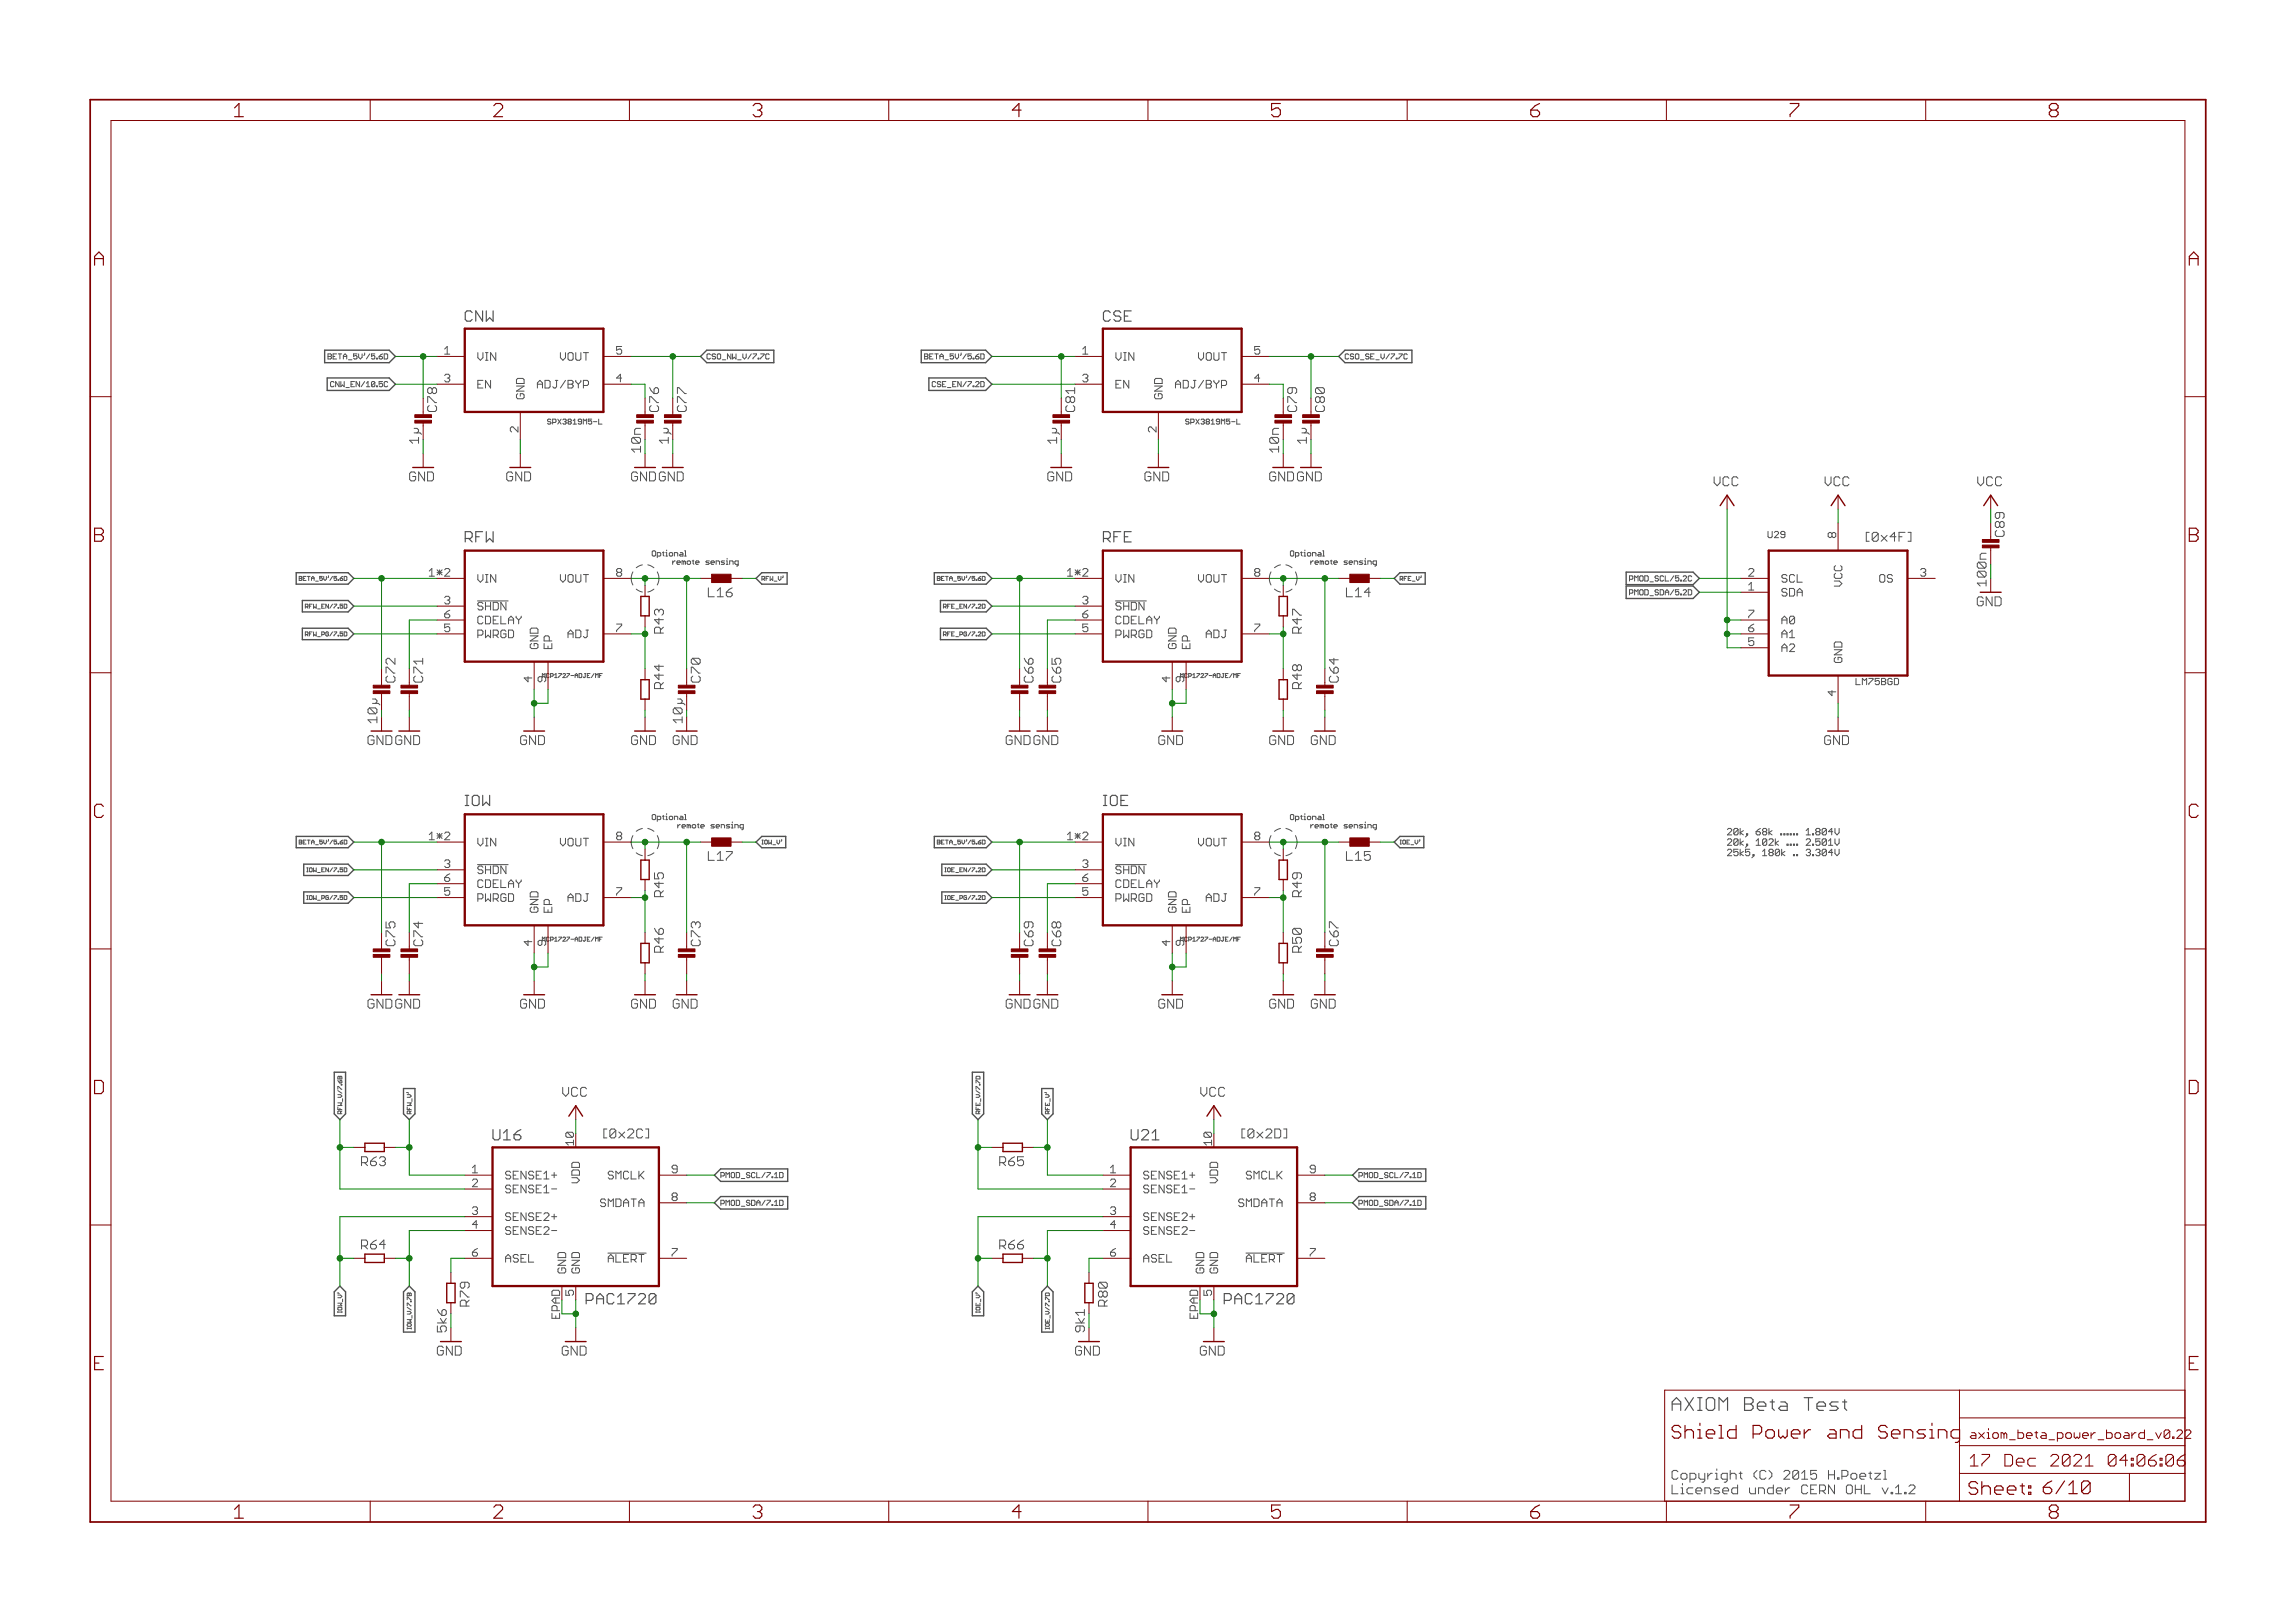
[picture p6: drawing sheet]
<svg xmlns="http://www.w3.org/2000/svg" width="420mm" height="297mm" viewBox="0 0 420 297" stroke-linecap="round" stroke-linejoin="round" font-family="sans-serif">
<defs><g id="words">
<g font-size="3.7" fill="#800000">
<text x="42.9" y="21.4">1</text>
<text x="90.3" y="21.4">2</text>
<text x="137.8" y="21.4">3</text>
<text x="185.3" y="21.4">4</text>
<text x="232.7" y="21.4">5</text>
<text x="280.2" y="21.4">6</text>
<text x="327.6" y="21.4">7</text>
<text x="375.1" y="21.4">8</text>
<text x="17.2" y="48.6">A</text>
<text x="400.7" y="48.6">A</text>
<text x="17.2" y="99.2">B</text>
<text x="400.7" y="99.2">B</text>
<text x="17.1" y="149.7">C</text>
<text x="400.6" y="149.7">C</text>
<text x="17" y="200.2">D</text>
<text x="400.5" y="200.2">D</text>
<text x="17.3" y="250.8">E</text>
<text x="400.7" y="250.8">E</text>
<text x="42.9" y="277.9">1</text>
<text x="90.3" y="277.9">2</text>
<text x="137.8" y="277.9">3</text>
<text x="185.3" y="277.9">4</text>
<text x="232.7" y="277.9">5</text>
<text x="280.2" y="277.9">6</text>
<text x="327.6" y="277.9">7</text>
<text x="375.1" y="277.9">8</text>
</g>
<text font-size="3.6" fill="#505050" x="306" y="258.2">AXIOM Beta Test</text>
<g font-size="3.6" fill="#800000">
<text x="306" y="263.3">Shield Power and Sensing</text>
<text x="360.4" y="273.6">Sheet: 6/10</text>
</g>
<g font-size="3.2" fill="#800000">
<text x="360.6" y="268.4">17 Dec 2021</text>
<text x="382.3" y="268.4">04:06:06</text>
</g>
<g font-size="2.9" fill="#505050">
<text x="85.1" y="58.9">CNW</text>
<text x="201.9" y="58.9">CSE</text>
<text x="85.1" y="99.3">RFW</text>
<text x="201.9" y="99.3">RFE</text>
<text x="85.1" y="147.5">IOW</text>
<text x="201.9" y="147.5">IOE</text>
<text x="90.2" y="208.7">U16</text>
<text x="207" y="208.7">U21</text>
<text x="107.3" y="238.7">PAC1720</text>
<text x="224.2" y="238.7">PAC1720</text>
</g>
<g font-size="2.5" fill="#800000">
<text x="80" y="75.4" transform="rotate(-90 80 75.4)">C78</text>
<text x="125.7" y="75.4" transform="rotate(-90 125.7 75.4)">C77</text>
<text x="196.8" y="75.4" transform="rotate(-90 196.8 75.4)">C81</text>
<text x="242.5" y="75.4" transform="rotate(-90 242.5 75.4)">C80</text>
<text x="76.7" y="81.1" transform="rotate(-90 76.7 81.1)">1µ</text>
<text x="122.4" y="81.1" transform="rotate(-90 122.4 81.1)">1µ</text>
<text x="193.5" y="81.1" transform="rotate(-90 193.5 81.1)">1µ</text>
<text x="239.2" y="81.1" transform="rotate(-90 239.2 81.1)">1µ</text>
<text x="74.9" y="88.1">GND</text>
<text x="92.7" y="88.1">GND</text>
<text x="115.6" y="88.1">GNDGND</text>
<text x="191.7" y="88.1">GND</text>
<text x="209.5" y="88.1">GND</text>
<text x="232.4" y="88.1">GNDGND</text>
<text x="361.9" y="110.9">GND</text>
<text x="72.4" y="124.9" transform="rotate(-90 72.4 124.9)">C72</text>
<text x="77.5" y="124.9" transform="rotate(-90 77.5 124.9)">C71</text>
<text x="128.3" y="124.9" transform="rotate(-90 128.3 124.9)">C70</text>
<text x="189.2" y="124.9" transform="rotate(-90 189.2 124.9)">C66</text>
<text x="194.3" y="124.9" transform="rotate(-90 194.3 124.9)">C65</text>
<text x="245.1" y="124.9" transform="rotate(-90 245.1 124.9)">C64</text>
<text x="67.3" y="136.3">GNDGND</text>
<text x="95.2" y="136.3">GND</text>
<text x="115.6" y="136.3">GND</text>
<text x="123.2" y="136.3">GND</text>
<text x="184.1" y="136.3">GNDGND</text>
<text x="212.1" y="136.3">GND</text>
<text x="232.4" y="136.3">GND</text>
<text x="240" y="136.3">GND</text>
<text x="334" y="136.3">GND</text>
<text x="72.4" y="173.2" transform="rotate(-90 72.4 173.2)">C75</text>
<text x="77.5" y="173.2" transform="rotate(-90 77.5 173.2)">C74</text>
<text x="128.3" y="173.2" transform="rotate(-90 128.3 173.2)">C73</text>
<text x="189.2" y="173.2" transform="rotate(-90 189.2 173.2)">C69</text>
<text x="194.3" y="173.2" transform="rotate(-90 194.3 173.2)">C68</text>
<text x="245.1" y="173.2" transform="rotate(-90 245.1 173.2)">C67</text>
<text x="67.3" y="184.6">GNDGND</text>
<text x="95.2" y="184.6">GND</text>
<text x="115.6" y="184.6">GND</text>
<text x="123.2" y="184.6">GND</text>
<text x="184.1" y="184.6">GNDGND</text>
<text x="212.1" y="184.6">GND</text>
<text x="232.4" y="184.6">GND</text>
<text x="240" y="184.6">GND</text>
<text x="66.1" y="213.4">R63</text>
<text x="182.9" y="213.4">R65</text>
<text x="66.1" y="228.7">R64</text>
<text x="182.9" y="228.7">R66</text>
<text x="86" y="239.1" transform="rotate(-90 86 239.1)">R79</text>
<text x="202.8" y="239.1" transform="rotate(-90 202.8 239.1)">R80</text>
<text x="80" y="248.1">GND</text>
<text x="102.9" y="248.1">GND</text>
<text x="196.8" y="248.1">GND</text>
<text x="219.7" y="248.1">GND</text>
</g>
<g font-size="2.5" fill="#008000">
<text x="120.6" y="75.4" transform="rotate(-90 120.6 75.4)">C76</text>
<text x="237.5" y="75.4" transform="rotate(-90 237.5 75.4)">C79</text>
<text x="117.3" y="82.7" transform="rotate(-90 117.3 82.7)">10n</text>
<text x="234.2" y="82.7" transform="rotate(-90 234.2 82.7)">10n</text>
<text x="367" y="98.2" transform="rotate(-90 367 98.2)">C89</text>
<text x="363.7" y="107.1" transform="rotate(-90 363.7 107.1)">100n</text>
<text x="69.1" y="132.2" transform="rotate(-90 69.1 132.2)">10µ</text>
<text x="125" y="132.2" transform="rotate(-90 125 132.2)">10µ</text>
<text x="81.8" y="243.8" transform="rotate(-90 81.8 243.8)">5k6</text>
<text x="198.6" y="243.8" transform="rotate(-90 198.6 243.8)">9k1</text>
</g>
<g font-size="2.5" fill="#505050">
<text x="313.6" y="89">VCC</text>
<text x="333.9" y="89">VCC</text>
<text x="361.9" y="89">VCC</text>
<text x="341.6" y="99.1">[0x4F]</text>
<text x="129.8" y="109.3">L16</text>
<text x="246.6" y="109.3">L14</text>
<text x="121.5" y="115.9" transform="rotate(-90 121.5 115.9)">R43</text>
<text x="238.4" y="115.9" transform="rotate(-90 238.4 115.9)">R47</text>
<text x="121.5" y="126.1" transform="rotate(-90 121.5 126.1)">R44</text>
<text x="238.4" y="126.1" transform="rotate(-90 238.4 126.1)">R48</text>
<text x="129.8" y="157.5">L17</text>
<text x="246.6" y="157.5">L15</text>
<text x="121.5" y="164.2" transform="rotate(-90 121.5 164.2)">R45</text>
<text x="238.4" y="164.2" transform="rotate(-90 238.4 164.2)">R49</text>
<text x="121.5" y="174.3" transform="rotate(-90 121.5 174.3)">R46</text>
<text x="238.4" y="174.3" transform="rotate(-90 238.4 174.3)">R50</text>
<text x="102.8" y="200.7">VCC</text>
<text x="219.6" y="200.7">VCC</text>
<text x="110.5" y="208.3">[0x2C]</text>
<text x="227.3" y="208.3">[0x2D]</text>
<text x="306" y="270.8">Copyright (C) 2015 H.Poetzl</text>
<text x="306" y="273.5">Licensed under CERN OHL v.1.2</text>
</g>
<text font-size="2.3" fill="#800000" x="360.6" y="263.3">axiom_beta_power_board_v0.22</text>
<g font-size="2.1" fill="#505050">
<text x="81.4" y="64.9">1</text>
<text x="87.4" y="66">VIN</text>
<text x="102.1" y="66">VOUT</text>
<text x="112.8" y="64.9">5</text>
<text x="198.2" y="64.9">1</text>
<text x="204.2" y="66">VIN</text>
<text x="218.9" y="66">VOUT</text>
<text x="229.6" y="64.9">5</text>
<text x="81.4" y="70">3</text>
<text x="87.4" y="71.1">EN</text>
<text x="99.6" y="71.1">ADJ/BYP</text>
<text x="112.8" y="70">4</text>
<text x="198.2" y="70">3</text>
<text x="204.2" y="71.1">EN</text>
<text x="216.4" y="71.1">ADJ/BYP</text>
<text x="229.6" y="70">4</text>
<text x="96" y="73.1" transform="rotate(-90 96 73.1)">GND</text>
<text x="212.8" y="73.1" transform="rotate(-90 212.8 73.1)">GND</text>
<text x="94.9" y="79.1" transform="rotate(-90 94.9 79.1)">2</text>
<text x="211.7" y="79.1" transform="rotate(-90 211.7 79.1)">2</text>
<text x="336.2" y="98.4" transform="rotate(-90 336.2 98.4)">8</text>
<text x="79" y="105.5">1*2</text>
<text x="87.4" y="106.6">VIN</text>
<text x="102.1" y="106.6">VOUT</text>
<text x="112.8" y="105.5">8</text>
<text x="195.8" y="105.5">1*2</text>
<text x="204.2" y="106.6">VIN</text>
<text x="218.9" y="106.6">VOUT</text>
<text x="229.6" y="105.5">8</text>
<text x="320.1" y="105.5">2</text>
<text x="326.2" y="106.6">SCL</text>
<text x="337.3" y="107.6" transform="rotate(-90 337.3 107.6)">VCC</text>
<text x="343.8" y="106.6">OS</text>
<text x="351.5" y="105.5">3</text>
<text x="81.4" y="110.6">3</text>
<text x="81.4" y="113.1">6</text>
<text x="87.4" y="111.7">SHDN</text>
<text x="198.2" y="110.6">3</text>
<text x="198.2" y="113.1">6</text>
<text x="204.2" y="111.7">SHDN</text>
<text x="320.1" y="113.1">7</text>
<text x="320.1" y="108">1</text>
<text x="326.2" y="109.2">SDA</text>
<text x="81.4" y="115.7">5</text>
<text x="87.4" y="116.8">PWRGD</text>
<text x="87.4" y="114.2">CDELAY</text>
<text x="98.5" y="118.8" transform="rotate(-90 98.5 118.8)">GND</text>
<text x="101.1" y="118.8" transform="rotate(-90 101.1 118.8)">EP</text>
<text x="104.4" y="116.8">ADJ</text>
<text x="112.8" y="115.7">7</text>
<text x="198.2" y="115.7">5</text>
<text x="204.2" y="116.8">PWRGD</text>
<text x="204.2" y="114.2">CDELAY</text>
<text x="215.4" y="118.8" transform="rotate(-90 215.4 118.8)">GND</text>
<text x="217.9" y="118.8" transform="rotate(-90 217.9 118.8)">EP</text>
<text x="221.2" y="116.8">ADJ</text>
<text x="229.6" y="115.7">7</text>
<text x="320.1" y="115.7">6</text>
<text x="320.1" y="118.2">5</text>
<text x="326.2" y="114.2">A0</text>
<text x="326.2" y="116.8">A1</text>
<text x="326.2" y="119.3">A2</text>
<text x="97.4" y="124.8" transform="rotate(-90 97.4 124.8)">4</text>
<text x="100" y="124.8" transform="rotate(-90 100 124.8)">9</text>
<text x="214.3" y="124.8" transform="rotate(-90 214.3 124.8)">4</text>
<text x="216.8" y="124.8" transform="rotate(-90 216.8 124.8)">9</text>
<text x="337.3" y="121.3" transform="rotate(-90 337.3 121.3)">GND</text>
<text x="336.2" y="127.3" transform="rotate(-90 336.2 127.3)">4</text>
<text x="79" y="153.8">1*2</text>
<text x="87.4" y="154.9">VIN</text>
<text x="102.1" y="154.9">VOUT</text>
<text x="112.8" y="153.8">8</text>
<text x="195.8" y="153.8">1*2</text>
<text x="204.2" y="154.9">VIN</text>
<text x="218.9" y="154.9">VOUT</text>
<text x="229.6" y="153.8">8</text>
<text x="81.4" y="158.8">3</text>
<text x="81.4" y="161.4">6</text>
<text x="87.4" y="160">SHDN</text>
<text x="198.2" y="158.8">3</text>
<text x="198.2" y="161.4">6</text>
<text x="204.2" y="160">SHDN</text>
<text x="81.4" y="163.9">5</text>
<text x="87.4" y="165">PWRGD</text>
<text x="87.4" y="162.5">CDELAY</text>
<text x="98.5" y="167" transform="rotate(-90 98.5 167)">GND</text>
<text x="101.1" y="167" transform="rotate(-90 101.1 167)">EP</text>
<text x="104.4" y="165">ADJ</text>
<text x="112.8" y="163.9">7</text>
<text x="198.2" y="163.9">5</text>
<text x="204.2" y="165">PWRGD</text>
<text x="204.2" y="162.5">CDELAY</text>
<text x="215.4" y="167" transform="rotate(-90 215.4 167)">GND</text>
<text x="217.9" y="167" transform="rotate(-90 217.9 167)">EP</text>
<text x="221.2" y="165">ADJ</text>
<text x="229.6" y="163.9">7</text>
<text x="97.4" y="173" transform="rotate(-90 97.4 173)">4</text>
<text x="100" y="173" transform="rotate(-90 100 173)">9</text>
<text x="214.3" y="173" transform="rotate(-90 214.3 173)">4</text>
<text x="216.8" y="173" transform="rotate(-90 216.8 173)">9</text>
<text x="86.5" y="214.7">1</text>
<text x="92.5" y="215.8">SENSE1+</text>
<text x="111" y="215.8">SMCLK</text>
<text x="123" y="214.7">9</text>
<text x="203.3" y="214.7">1</text>
<text x="209.3" y="215.8">SENSE1+</text>
<text x="227.8" y="215.8">SMCLK</text>
<text x="239.8" y="214.7">9</text>
<text x="86.5" y="217.2">2</text>
<text x="92.5" y="218.4">SENSE1-</text>
<text x="106.2" y="217.1" transform="rotate(-90 106.2 217.1)">VDD</text>
<text x="109.2" y="220.9">SMDATA</text>
<text x="123" y="219.8">8</text>
<text x="203.3" y="217.2">2</text>
<text x="209.3" y="218.4">SENSE1-</text>
<text x="223" y="217.1" transform="rotate(-90 223 217.1)">VDD</text>
<text x="226" y="220.9">SMDATA</text>
<text x="239.8" y="219.8">8</text>
<text x="86.5" y="222.3">3</text>
<text x="86.5" y="224.9">4</text>
<text x="92.5" y="223.4">SENSE2+</text>
<text x="92.5" y="226">SENSE2-</text>
<text x="203.3" y="222.3">3</text>
<text x="203.3" y="224.9">4</text>
<text x="209.3" y="223.4">SENSE2+</text>
<text x="209.3" y="226">SENSE2-</text>
<text x="86.5" y="229.9">6</text>
<text x="92.5" y="231.1">ASEL</text>
<text x="103.6" y="233" transform="rotate(-90 103.6 233)">GND</text>
<text x="106.2" y="233" transform="rotate(-90 106.2 233)">GND</text>
<text x="111.5" y="231.1">ALERT</text>
<text x="123" y="229.9">7</text>
<text x="203.3" y="229.9">6</text>
<text x="209.3" y="231.1">ASEL</text>
<text x="220.4" y="233" transform="rotate(-90 220.4 233)">GND</text>
<text x="223" y="233" transform="rotate(-90 223 233)">GND</text>
<text x="228.3" y="231.1">ALERT</text>
<text x="239.8" y="229.9">7</text>
<text x="105" y="237.1" transform="rotate(-90 105 237.1)">5</text>
<text x="221.9" y="237.1" transform="rotate(-90 221.9 237.1)">5</text>
</g>
<g font-size="2.1" fill="#800000">
<text x="105" y="209.6" transform="rotate(-90 105 209.6)">10</text>
<text x="221.9" y="209.6" transform="rotate(-90 221.9 209.6)">10</text>
</g>
<g font-size="2.1" fill="#008000">
<text x="102.5" y="241.5" transform="rotate(-90 102.5 241.5)">EPAD</text>
<text x="219.3" y="241.5" transform="rotate(-90 219.3 241.5)">EPAD</text>
</g>
<g font-size="1.8" fill="#505050">
<text x="323.6" y="98.5">U29</text>
<text x="339.2" y="125.4">LM75BGD</text>
</g>
<g font-size="1.4" fill="#505050">
<text x="60.7" y="65.7">BETA_5V'/5.6D</text>
<text x="129.4" y="65.7">CSO_NW_V/7.7C</text>
<text x="169.9" y="65.7">BETA_5V'/5.6D</text>
<text x="246.2" y="65.7">CSO_SE_V/7.7C</text>
<text x="60.5" y="70.8">CNW_EN/10.5C</text>
<text x="171.1" y="70.8">CSE_EN/7.2D</text>
<text x="100.7" y="77.7">SPX3819M5-L</text>
<text x="217.5" y="77.7">SPX3819M5-L</text>
<text x="119.4" y="101.8">Optional</text>
<text x="236.2" y="101.8">Optional</text>
<text x="121.1" y="103.3">remote sensing</text>
<text x="238" y="103.3">remote sensing</text>
<text x="298.5" y="106.4">PMOD_SCL/5.2C</text>
<text x="298.1" y="108.9">PMOD_SDA/5.2D</text>
<text x="119.4" y="150.1">Optional</text>
<text x="121.6" y="151.6">remote sensing</text>
<text x="236.2" y="150.1">Optional</text>
<text x="238" y="151.6">remote sensing</text>
<text x="131.9" y="215.6">PMOD_SCL/7.1D</text>
<text x="248.8" y="215.6">PMOD_SCL/7.1D</text>
<text x="131.9" y="220.7">PMOD_SDA/7.1D</text>
<text x="248.8" y="220.7">PMOD_SDA/7.1D</text>
</g>
<g font-size="1.1" fill="#505050">
<text x="55.3" y="106.3">BETA_5V'/5.6D</text>
<text x="139.5" y="106.3">RFW_V'</text>
<text x="172.1" y="106.3">BETA_5V'/5.6D</text>
<text x="256.3" y="106.3">RFE_V'</text>
<text x="55.9" y="111.3">RFW_EN/7.5D</text>
<text x="173.2" y="111.3">RFE_EN/7.2D</text>
<text x="55.9" y="116.4">RFW_PG/7.5D</text>
<text x="173.1" y="116.4">RFE_PG/7.2D</text>
<text x="99.9" y="124">MCP1727-ADJE/MF</text>
<text x="216.8" y="124">MCP1727-ADJE/MF</text>
<text x="55.3" y="154.5">BETA_5V'/5.6D</text>
<text x="139.5" y="154.5">IOW_V'</text>
<text x="172.1" y="154.5">BETA_5V'/5.6D</text>
<text x="256.3" y="154.5">IOE_V'</text>
<text x="56.1" y="159.6">IOW_EN/7.5D</text>
<text x="173.4" y="159.6">IOE_EN/7.2D</text>
<text x="56.1" y="164.7">IOW_PG/7.5D</text>
<text x="173.4" y="164.7">IOE_PG/7.2D</text>
<text x="99.9" y="172.3">MCP1727-ADJE/MF</text>
<text x="216.8" y="172.3">MCP1727-ADJE/MF</text>
<text x="62.6" y="203.9" transform="rotate(-90 62.6 203.9)">RFW_V/7.6B</text>
<text x="75.3" y="203.9" transform="rotate(-90 75.3 203.9)">RFW_V'</text>
<text x="179.5" y="203.9" transform="rotate(-90 179.5 203.9)">RFE_V/7.7D</text>
<text x="192.2" y="203.9" transform="rotate(-90 192.2 203.9)">RFE_V'</text>
<text x="62.6" y="240.5" transform="rotate(-90 62.6 240.5)">IOW_V'</text>
<text x="75.3" y="243.1" transform="rotate(-90 75.3 243.1)">IOW_V/7.7B</text>
<text x="179.4" y="240.1" transform="rotate(-90 179.4 240.1)">IOE_V'</text>
<text x="192.1" y="242.8" transform="rotate(-90 192.1 242.8)">IOE_V/7.7D</text>
</g>
</g></defs>
<g fill="none" stroke="#505050" stroke-width=".18">
<path d="M60 65.2h.5M60.5 64.8h-.5v.9h.5M98.4 70.3h.9M99.3 70.1l-.5-.5-.4 .5v.9M100.2 77.5l.2 .1M100.4 76.7l-.2 .2 .2 .3M169.3 65.2h.4M169.7 64.8h-.4v.9h.4M170.8 69.8l-.1 .2v.6l.1 .2M215.2 70.3h.9M216.1 70.1l-.4-.5-.5 .5v.9M217.1 77.5l.1 .1"/>
<path d="M217.2 76.7l-.1 .2 .1 .3M257.5 64.8l.1 .1M257.6 65.6l-.1 .1M54.8 105.9h.3M55.1 105.5h-.3v.7h.3M87.4 110h5.6M115.9 104.7a2.41 2.41 0 0 0 0 2.4M116.5 107.8l1.1 .6M117.6 103.4l-1.1 .5M118.6 103.4l1.1 .5M119.7 107.8l-1.1 .6M120.3 104.7a2.56 2.56 0 0 1 0 2.4"/>
<path d="M132.2 102.7h.5M132.5 103l.2 .1-.2 .2M133 102.7h.1v.6M133 103.3h.3M133.1 102.2v.1M133.6 103.3v-.6h.5l.1 .1v.5M135.1 103.3h-.4l-.2-.2v-.3l.2-.1h.4v.7l-.3 .2M171.6 105.9h.4M172 105.5h-.4v.7h.4M172.7 111.1h.4M172.7 116.1h.4M173.1 110.6h-.4v.7"/>
<path d="M173.1 115.7h-.4v.7M204.2 110h5.7M232.7 104.7a2.56 2.56 0 0 0 0 2.4M233.3 107.8l1.1 .6M234.4 103.4l-1.1 .5M235.4 103.4l1.1 .5M236.5 107.8l-1.1 .6M237.2 104.7l.1 .4a2.46 2.46 0 0 1-.1 2M249 102.7h.5M249.3 103l.2 .1-.2 .2M249.8 102.7h.2v.6M249.8 103.3h.3"/>
<path d="M250 102.2v.1M250.4 103.3v-.6h.5l.1 .1v.5M252 103.3h-.5l-.1-.2v-.3l.1-.1h.5v.7l-.3 .2M54.8 154.1h.3M55.1 153.8h-.3v.7h.3M87.4 158.2h5.6M115.9 152.9a2.41 2.41 0 0 0 0 2.4M116.5 156.1l1.1 .5M117.6 151.6l-1.1 .5M118.6 151.6l1.1 .5M119.7 156.1l-1.1 .5M120.3 152.9a2.56 2.56 0 0 1 0 2.4"/>
<path d="M133.6 150.9h-.5l-.1 .2 .1 .1h.3l.2 .2-.2 .1h-.4M133.9 151.5h.3M133.9 150.9h.2v.6M134.1 150.4v.2M134.5 151.5v-.6h.5l.1 .2v.4M136.1 151.5h-.5l-.1-.1v-.3l.1-.2h.5v.8l-.3 .1M171.6 154.1h.4M172 153.8h-.4v.7h.4M173 159.6h.2M173 158.8h.2M204.2 158.2h5.7M232.7 152.9a2.56 2.56 0 0 0 0 2.4"/>
<path d="M233.3 156.1l1.1 .5M234.4 151.6l-1.1 .5M235.4 151.6l1.1 .5M236.5 156.1l-1.1 .5M237.2 152.9l.1 .4a2.46 2.46 0 0 1-.1 2M249 150.9h.5M249.3 151.2l.2 .2-.2 .1M249.8 151.5h.3M249.8 150.9h.2v.6M250 150.4v.2M250.4 151.5v-.6h.5l.1 .2v.4M252 151.5h-.5l-.1-.1v-.3l.1-.2h.5v.8l-.3 .1"/>
<path d="M316.3 151.8l.1-.2h.4l.2 .2v.2l-.7 .8h.7M316.3 153.7l.1-.2h.4l.2 .2v.2l-.7 .8h.7M316.3 155.6l.1-.2h.4l.2 .2v.2l-.7 .8h.7M318.2 151.8v.8l-.2 .2h-.4l-.2-.2M318.2 151.8l-.2-.2h-.4l-.2 .2v.8M318.2 153.7l-.2-.2h-.4l-.2 .2v.8M318.2 155.4h-.8v.6l.4-.2 .4 .2v.4l-.2 .2h-.4l-.2-.2M318.2 153.7v.8l-.2 .2h-.4l-.2-.2M318.2 151.8l-.8 .8M318.2 153.7l-.8 .8M318.6 151.6v1.2M318.6 153.5v1.2"/>
<path d="M318.6 155.4v1.2M319.2 152l-.6 .4 .6 .4M319.2 153.9l-.6 .4 .6 .4M319.2 155.8l-.6 .4 .6 .4M319.7 152.6h.3v.2h-.3zM319.7 154.5h.3v.2h-.3zM320 152.8l-.4 .4M320 154.7l-.4 .4M320.3 155.4h-.7v.6l.4-.2 .3 .2v.4l-.2 .2h-.4l-.1-.2M320.9 156.4h.2v.2h-.2zM321.1 156.6l-.4 .4M321.5 152.2h.6l.2 .4-.2 .2h-.4l-.2-.2z"/>
<path d="M321.5 153.9l.4-.4v1.2M321.5 154.7h.8M322.3 151.6l-.8 .6M322.7 156.6h.7M322.7 155.8l.4-.4v1.2M322.9 152.2l-.2 .2 .2 .4h.4l.1-.2-.1-.4M322.9 152.2l-.2-.2 .2-.4h.4l.1 .2-.1 .4M322.9 152.2h.4M323.4 153.7v.8l-.1 .2h-.4l-.2-.2M323.4 153.7l-.1-.2h-.4l-.2 .2v.8M323.4 153.7l-.7 .8M323.8 151.6v1.2"/>
<path d="M323.8 153.7l.2-.2h.4l.2 .2v.2l-.8 .8h.8M324 156l-.2-.2 .2-.4h.4l.2 .2v.2l-.2 .2M324 156l-.2 .2 .2 .4h.4l.2-.2v-.2l-.2-.2M324 156h.4M324.4 152l-.6 .4 .6 .4M325 153.5v1.2M325.6 153.9l-.6 .4 .6 .4M325.8 155.6l-.2-.2h-.4l-.2 .2v.8M325.8 155.6v.8l-.2 .2h-.4l-.2-.2M325.8 155.6l-.8 .8M326 152.6h.2v.2h-.2zM326.2 155.4v1.2"/>
<path d="M326.6 152.6h.2v.2h-.2zM326.8 155.8l-.6 .4 .6 .4M327.2 152.6h.2v.2h-.2zM327.2 154.5h.2v.2h-.2zM327.7 152.6h.2v.2h-.2zM327.7 154.5h.2v.2h-.2zM328.3 152.6h.2v.2h-.2zM328.3 154.5h.2v.2h-.2zM328.3 156.4h.2v.2h-.2zM328.9 152.6h.2v.2h-.2zM328.9 154.5h.2v.2h-.2zM328.9 156.4h.2v.2h-.2z"/>
<path d="M330.7 152.8h.7M330.7 152l.3-.4v1.2M330.7 153.7l.2-.2h.4l.1 .2v.2l-.7 .8h.7M330.7 155.6l.2-.2h.4l.1 .2-.1 .4M331 156h.3M331.3 156l.1 .2-.1 .4h-.4l-.2-.2M331.8 152.6h.2v.2h-.2zM331.8 154.5h.2v.2h-.2zM331.8 156.4h.2v.2h-.2zM332.4 155.6l.2-.2h.4l.2 .2-.2 .4M332.6 152.2l-.2 .2 .2 .4h.4l.2-.2-.2-.4M332.6 152.2l-.2-.2 .2-.4h.4l.2 .2-.2 .4"/>
<path d="M332.6 152.2h.4M332.8 156h.2M333 156l.2 .2-.2 .4h-.4l-.2-.2M333.2 153.5h-.8v.6l.4-.2 .4 .2v.4l-.2 .2h-.4l-.2-.2M334.4 151.8v.8l-.2 .2h-.4l-.2-.2M334.4 151.8l-.2-.2h-.4l-.2 .2v.8M334.4 153.7l-.2-.2h-.4l-.2 .2v.8M334.4 155.6l-.2-.2h-.4l-.2 .2v.8M334.4 153.7v.8l-.2 .2h-.4l-.2-.2M334.4 155.6v.8l-.2 .2h-.4l-.2-.2M334.4 151.8l-.8 .8M334.4 153.7l-.8 .8"/>
<path d="M334.4 155.6l-.8 .8M334.8 154.7h.7M334.8 153.9l.4-.4v1.2M335.5 152.2h-.7l.5-.6v1.2M335.5 156h-.7l.5-.6v1.2M335.9 151.6v.8l.4 .4 .4-.4v-.8M335.9 153.5v.8l.4 .4 .4-.4v-.8M335.9 155.4v.8l.4 .4 .4-.4v-.8M173 164.6h.2M173 163.9h.2M111.3 229.3h7M228.1 229.3h7"/>
<path d="M191.4 243.1h.7M191.4 243v.2M192.1 243v.2M342.1 269.6h.6M342.4 269.4v1.1l.3 .2M343.2 269.6h1.1l-1.1 1.1M344.8 269.1h.3v1.6M347 272.3l.6-.5v1.6M347 273.4h1.1M348.7 273.1h.3v.3h-.3zM349.5 272l.3-.2h.5l.3 .2v.3l-1.1 1.1h1.1"/>
</g>
<path d="M337.3 256.6h.8M337.7 256.2v1.5l.4 .4" fill="none" stroke="#505050" stroke-width=".21"/>
<g fill="none" stroke="#505050" stroke-width=".25">
<path d="M59.4 64.1h11.8l1.2 1.1-1.2 1.2h-11.8zM59.9 69.2h11.3l1.2 1.1-1.2 1.2h-11.3zM129.4 64.1h12.3v2.3h-12.3l-1.2-1.2zM168.7 64.1h11.7l1.2 1.1-1.2 1.2h-11.7zM170.1 69.2h10.3l1.2 1.1-1.2 1.2h-10.3zM246.2 64.1h12.3v2.3h-12.3l-1.1-1.2zM54.2 104.8h9.5l1.1 1.1-1.1 1h-9.5zM55.4 109.9h8.3l1.1 1-1.1 1.1h-8.3zM55.4 115h8.3l1.1 1-1.1 1.1h-8.3zM138.4 105.9l1.1-1.1h4.6v2.1h-4.6zM171 104.8h9.6l1 1.1-1 1h-9.6zM172.2 109.9h8.4l1 1-1 1.1h-8.4z"/>
<path d="M172.2 115h8.4l1 1-1 1.1h-8.4zM255.2 105.9l1.1-1.1h4.6v2.1h-4.6zM297.7 104.7h12.3l1.1 1.2-1.1 1.1h-12.3zM297.7 107.3h12.3l1.1 1.1-1.1 1.1h-12.3zM54.2 153.1h9.5l1.1 1-1.1 1.1h-9.5zM55.6 158.2h8.1l1.1 1-1.1 1h-8.1zM138.4 154.1l1.1-1h4.3v2.1h-4.3zM171 153.1h9.6l1 1-1 1.1h-9.6zM172.4 158.2h8.2l1 1-1 1h-8.2zM255.2 154.1l1.1-1h4.4v2.1h-4.4zM55.6 163.2h8.1l1.1 1.1-1.1 1h-8.1zM172.4 163.2h8.2l1 1.1-1 1h-8.2z"/>
<path d="M61.2 196.2h2.1v7.7l-1.1 1-1-1zM73.9 199.2h2.1v4.7l-1.1 1-1-1zM178 196.2h2.1v7.7l-1.1 1-1-1zM190.7 199.2h2.1v4.7l-1.1 1-1-1zM130.8 215.1l1.1-1.2h12.3v2.3h-12.3zM247.6 215.1l1.2-1.2h12.2v2.3h-12.2zM62.2 235.4l1.1 1v4.4h-2.1v-4.4zM74.9 235.4l1.1 1v7.4h-2.1v-7.4zM130.8 220.1l1.1-1.1h12.3v2.3h-12.3zM179 235.4l1.1 1v4.4h-2.1v-4.4zM191.7 235.4l1.1 1v7.4h-2.1v-7.4zM247.6 220.1l1.2-1.1h12.2v2.3h-12.2z"/>
</g>
<path d="M353.3 261.7h.4v1.5M353.3 263.2h.8M353.7 260.5v.4M354.9 263.2v-1.5h1.1l.4 .3v1.2M358.8 263.2h-1.2l-.4-.4v-.8l.4-.3h1.2v1.9l-.4 .4h-.4" fill="none" stroke="#800000" stroke-width=".21"/>
<g fill="none" stroke="#800000" stroke-width=".18">
<path d="M67.8 18.2v3.9M115.2 18.2v3.9M162.7 18.2v3.9M210.2 18.2v3.9M257.6 18.2v3.9M305.1 18.2v3.9M352.6 18.2v3.9M20.3 22.1h379.7v252.6h-379.7zM16.5 72.6h3.8M80 65.2h5.1M80 70.3h5.1M95.2 75.4v5.1"/>
<path d="M110.5 65.2h5M110.5 70.3h5M196.8 65.2h5.1M196.8 70.3h5.1M212.1 75.4v5.1M227.3 65.2h5.1M227.3 70.3h5.1M400 72.6h3.8M77.5 83v2.6M95.2 83v2.6M118.1 83v2.6M123.2 83v2.6"/>
<path d="M194.3 83v2.6M212.1 83v2.6M234.9 83v2.6M240 83v2.6M316.2 90.6v2.6M336.5 90.6v2.6M336.5 95.7v5.1M364.4 90.6v2.6M80 105.9h5.1M80 110.9h5.1M80 116h5.1M80 113.5h5.1"/>
<path d="M110.5 105.9h5M110.5 116h5M118.1 107.1v2.1M118.1 112.7v2M128.2 105.9h3.1M132.8 105.9h3.1M196.8 105.9h5.1M196.8 110.9h5.1M196.8 116h5.1M196.8 113.5h5.1M227.3 105.9h5.1M227.3 116h5.1"/>
<path d="M234.9 107.1v2.1M234.9 112.7v2M245.1 105.9h3M249.7 105.9h3M318.7 105.9h5.1M318.7 116h5.1M318.7 113.5h5.1M318.7 118.6h5.1M318.7 108.4h5.1M349.2 105.9h5.1M364.4 105.9v2.5M16.5 123.1h3.8"/>
<path d="M69.8 131.3v2.5M74.9 126.9v3.1M74.9 131.3v2.5M97.8 121.1v5.1M97.8 131.3v2.5M100.3 121.1v5.1M118.1 122.4v2M118.1 128v2M118.1 131.3v2.5M125.7 131.3v2.5M186.7 126.9v3.1M186.7 131.3v2.5"/>
<path d="M191.7 126.9v3.1M191.7 131.3v2.5M214.6 121.1v5.1M214.6 131.3v2.5M217.1 121.1v5.1M234.9 122.4v2M234.9 128v2M234.9 131.3v2.5M242.5 126.9v3.1M242.5 131.3v2.5M336.5 123.6v5.1M336.5 131.3v2.5"/>
<path d="M400 123.1h3.8M80 154.1h5.1M80 159.2h5.1M110.5 154.1h5M118.1 155.4v2M128.2 154.1h3.1M132.8 154.1h3.1M196.8 154.1h5.1M196.8 159.2h5.1M227.3 154.1h5.1M234.9 155.4v2M245.1 154.1h3"/>
<path d="M249.7 154.1h3M16.5 173.7h3.8M69.8 175.2v3M69.8 179.5v2.6M74.9 175.2v3M74.9 179.5v2.6M80 164.3h5.1M80 161.7h5.1M97.8 169.4v5M97.8 179.5v2.6M100.3 169.4v5M110.5 164.3h5"/>
<path d="M118.1 161v2M118.1 170.6v2.1M118.1 176.2v2M118.1 179.5v2.6M125.7 175.2v3M125.7 179.5v2.6M186.7 175.2v3M186.7 179.5v2.6M191.7 175.2v3M191.7 179.5v2.6M196.8 164.3h5.1M196.8 161.7h5.1"/>
<path d="M214.6 169.4v5M214.6 179.5v2.6M217.1 169.4v5M227.3 164.3h5.1M234.9 161v2M234.9 170.6v2.1M234.9 176.2v2M234.9 179.5v2.6M242.5 175.2v3M242.5 179.5v2.6M400 173.7h3.8M64.8 210h2"/>
<path d="M70.4 210h2M85.1 215.1h5.1M85.1 217.6h5.1M105.4 202.4v2.5M120.6 215.1h5.1M181.6 210h2M187.2 210h2M201.9 215.1h5.1M201.9 217.6h5.1M222.2 202.4v2.5M237.5 215.1h5M16.5 224.2h3.8"/>
<path d="M64.8 230.3h2M70.4 230.3h2M82.5 232.8v2.1M82.5 238.4v2.1M85.1 230.3h5.1M85.1 222.7h5.1M85.1 225.2h5.1M105.4 235.4v2.5M120.6 230.3h5.1M120.6 220.1h5.1M181.6 230.3h2M187.2 230.3h2"/>
<path d="M199.4 232.8v2.1M199.4 238.4v2.1M201.9 230.3h5.1M201.9 222.7h5.1M201.9 225.2h5.1M222.2 235.4v2.5M237.5 230.3h5M237.5 220.1h5M400 224.2h3.8M82.5 243v2.5M105.4 243v2.5M199.4 243v2.5"/>
<path d="M222.2 243v2.5M358.7 254.4v20.3M358.7 259.5h41.3M400 254.4h-95.2v20.3M67.8 274.7v3.9M115.2 274.7v3.9M162.7 274.7v3.9M210.2 274.7v3.9M257.6 274.7v3.9M305.1 274.7v3.9M352.6 274.7v3.9M358.7 269.7h41.3"/>
<path d="M358.7 264.6h41.3M389.8 269.7v5M398.8 261.7h.5l.2 .3v.2l-1 1h1M400 262l.3-.3h.5l.3 .3v.2l-1.1 1h1.1"/>
</g>
<path d="M16.5 18.2h387.3v260.4h-387.3z" fill="none" stroke="#800000" stroke-width=".32"/>
<path d="M397.6 266.2l.3 .4M397.9 266.6v1.3l-.3 .4M397.9 266.6l-1.4 1.3M398.6 267.3h1.1l.3 .3v.3l-.3 .4h-.7l-.4-.4zM400 266.2l-.7 .4-.7 .7" fill="none" stroke="#800000" stroke-width=".19"/>
<path d="M85.1 60.2h25.4v15.2h-25.4zM201.9 60.2h25.4v15.2h-25.4zM85.1 100.8h25.4v20.3h-25.4zM201.9 100.8h25.4v20.3h-25.4zM323.8 100.8h25.4v22.8h-25.4zM85.1 149h25.4v20.4h-25.4zM201.9 149h25.4v20.4h-25.4zM90.2 210h30.4v25.4h-30.4zM207 210h30.5v25.4h-30.5z" fill="none" stroke="#800000" stroke-width=".42"/>
<g fill="#800000" stroke="#800000" stroke-width=".18">
<path d="M116.6 76.9h3v.5h-3z"/>
<path d="M116.6 75.9h3v.5h-3z"/>
<path d="M121.6 76.9h3.1v.5h-3.1z"/>
<path d="M121.6 75.9h3.1v.5h-3.1z"/>
<path d="M75.9 76.9h3.1v.5h-3.1z"/>
<path d="M75.9 75.9h3.1v.5h-3.1z"/>
<path d="M233.4 76.9h3.1v.5h-3.1z"/>
<path d="M233.4 75.9h3.1v.5h-3.1z"/>
<path d="M238.5 76.9h3v.5h-3z"/>
<path d="M238.5 75.9h3v.5h-3z"/>
<path d="M192.8 76.9h3v.5h-3z"/>
<path d="M192.8 75.9h3v.5h-3z"/>
<path d="M124.2 126.4h3v.5h-3z"/>
<path d="M124.2 125.4h3v.5h-3z"/>
<path d="M73.4 126.4h3.1v.5h-3.1z"/>
<path d="M73.4 125.4h3.1v.5h-3.1z"/>
<path d="M68.3 126.4h3.1v.5h-3.1z"/>
<path d="M68.3 125.4h3.1v.5h-3.1z"/>
<path d="M130.3 105.1h3.5v1.5h-3.5z"/>
<path d="M124.2 174.7h3v.5h-3z"/>
<path d="M124.2 173.7h3v.5h-3z"/>
<path d="M73.4 174.7h3.1v.5h-3.1z"/>
<path d="M73.4 173.7h3.1v.5h-3.1z"/>
<path d="M68.3 174.7h3.1v.5h-3.1z"/>
<path d="M68.3 173.7h3.1v.5h-3.1z"/>
<path d="M130.3 153.4h3.5v1.5h-3.5z"/>
<path d="M241 126.4h3.1v.5h-3.1z"/>
<path d="M241 125.4h3.1v.5h-3.1z"/>
<path d="M190.2 126.4h3.1v.5h-3.1z"/>
<path d="M190.2 125.4h3.1v.5h-3.1z"/>
<path d="M185.1 126.4h3.1v.5h-3.1z"/>
<path d="M185.1 125.4h3.1v.5h-3.1z"/>
<path d="M247.1 105.1h3.6v1.5h-3.6z"/>
<path d="M241 174.7h3.1v.5h-3.1z"/>
<path d="M241 173.7h3.1v.5h-3.1z"/>
<path d="M190.2 174.7h3.1v.5h-3.1z"/>
<path d="M190.2 173.7h3.1v.5h-3.1z"/>
<path d="M185.1 174.7h3.1v.5h-3.1z"/>
<path d="M185.1 173.7h3.1v.5h-3.1z"/>
<path d="M247.1 153.4h3.6v1.5h-3.6z"/>
<path d="M362.9 99.8h3.1v.5h-3.1z"/>
<path d="M362.9 98.7h3.1v.6h-3.1z"/>
</g>
<g fill="none" stroke="#800000" stroke-width=".25">
<path d="M314.9 92.5l1.3-1.9 1.3 1.9M335.2 92.5l1.3-1.9 1.3 1.9M363.2 92.5l1.2-1.9 1.3 1.9M117.3 109.2h1.6v3.5h-1.6zM234.2 109.2h1.5v3.5h-1.5zM117.3 124.4h1.6v3.6h-1.6zM234.2 124.4h1.5v3.6h-1.5zM117.3 157.4h1.6v3.6h-1.6zM234.2 157.4h1.5v3.6h-1.5zM117.3 172.7h1.6v3.5h-1.6zM234.2 172.7h1.5v3.5h-1.5zM66.8 210.8v-1.6h3.6v1.6"/>
<path d="M104.1 204.3l1.3-1.9 1.3 1.9M183.6 210.8v-1.6h3.6v1.6M221 204.3l1.2-1.9 1.3 1.9M66.8 229.5v1.6h3.6v-1.6M83.3 234.9h-1.5v3.5h1.5M183.6 229.5v1.6h3.6v-1.6M200.1 234.9h-1.5v3.5h1.5"/>
</g>
<g fill="none" stroke="#008000" stroke-width=".18">
<path d="M72.4 65.2h7.6M72.4 70.3h7.6M77.5 65.2v7.7M115.5 65.2h12.7M115.5 70.3h2.6M123.2 65.2v7.7M181.6 65.2h15.2M181.6 70.3h15.2M194.3 65.2v7.7M232.4 65.2h12.7M232.4 70.3h2.5M240 65.2v7.7"/>
<path d="M77.5 80.5v2.5M95.2 80.5v2.5M123.2 80.5v2.5M194.3 80.5v2.5M212.1 80.5v2.5M240 80.5v2.5M316.2 93.2v25.4h2.5M336.5 93.2v2.5M64.8 105.9h15.2M64.8 116h15.2M64.8 110.9h15.2M69.8 105.9v16.5"/>
<path d="M80 113.5h-5.1v8.9M115.5 105.9h12.7M115.5 116h2.6M118.1 105.9v1.2M118.1 114.7v7.7M125.7 105.9v16.5M135.9 105.9h2.5M181.6 105.9h15.2M181.6 116h15.2M181.6 110.9h15.2M186.7 105.9v16.5M196.8 113.5h-5.1v8.9"/>
<path d="M232.4 105.9h12.7M232.4 116h2.5M234.9 105.9v1.2M234.9 114.7v7.7M242.5 105.9v16.5M252.7 105.9h2.5M311.1 105.9h7.6M311.1 108.4h7.6M316.2 116h2.5M316.2 113.5h2.5M74.9 130v1.3M97.8 126.2v5.1"/>
<path d="M100.3 126.2v2.5h-2.5M118.1 130v1.3M186.7 130v1.3M191.7 130v1.3M214.6 126.2v5.1M217.1 126.2v2.5h-2.5M234.9 130v1.3M242.5 130v1.3M336.5 128.7v2.6M64.8 154.1h15.2M64.8 159.2h15.2M69.8 154.1v16.5"/>
<path d="M115.5 154.1h12.7M118.1 154.1v1.3M125.7 154.1v16.5M135.9 154.1h2.5M181.6 154.1h15.2M181.6 159.2h15.2M186.7 154.1v16.5M232.4 154.1h12.7M234.9 154.1v1.3M242.5 154.1v16.5M252.7 154.1h2.5M64.8 164.3h15.2"/>
<path d="M69.8 178.2v1.3M74.9 178.2v1.3M80 161.7h-5.1v8.9M97.8 174.4v5.1M100.3 174.4v2.6h-2.5M115.5 164.3h2.6M118.1 163v7.6M118.1 178.2v1.3M125.7 178.2v1.3M181.6 164.3h15.2M186.7 178.2v1.3M191.7 178.2v1.3"/>
<path d="M196.8 161.7h-5.1v8.9M214.6 174.4v5.1M217.1 174.4v2.6h-2.5M232.4 164.3h2.5M234.9 163v7.6M234.9 178.2v1.3M242.5 178.2v1.3M62.2 204.9v12.7h22.9M62.2 210h2.6M72.4 210h2.5M74.9 204.9v10.2h10.2M105.4 204.9v2.6"/>
<path d="M125.7 215.1h5.1M179 204.9v12.7h22.9M179 210h2.6M189.2 210h2.5M191.7 204.9v10.2h10.2M222.2 204.9v2.6M242.5 215.1h5.1M62.2 230.3h2.6M72.4 230.3h2.5M85.1 222.7h-22.9v12.7M85.1 225.2h-10.2v10.2M85.1 230.3h-2.6v2.5"/>
<path d="M105.4 237.9v5.1M125.7 220.1h5.1M179 230.3h2.6M189.2 230.3h2.5M201.9 225.2h-10.2v10.2M201.9 230.3h-2.5v2.5M201.9 222.7h-22.9v12.7M222.2 237.9v5.1M242.5 220.1h5.1M102.9 240.5h2.5M219.7 240.5h2.5"/>
</g>
<g fill="#008000" stroke="#008000" stroke-width=".18">
<circle cx="123.2" cy="65.2" r=".51"/>
<circle cx="62.2" cy="210" r=".51"/>
<circle cx="74.9" cy="230.3" r=".51"/>
<circle cx="240" cy="65.2" r=".51"/>
<circle cx="179" cy="210" r=".51"/>
<circle cx="191.7" cy="230.3" r=".51"/>
<circle cx="97.8" cy="128.7" r=".51"/>
<circle cx="97.8" cy="177" r=".51"/>
<circle cx="105.4" cy="240.5" r=".51"/>
<circle cx="214.6" cy="128.7" r=".51"/>
<circle cx="214.6" cy="177" r=".51"/>
<circle cx="222.2" cy="240.5" r=".51"/>
<circle cx="77.5" cy="65.2" r=".51"/>
<circle cx="194.3" cy="65.2" r=".51"/>
<circle cx="69.8" cy="105.9" r=".51"/>
<circle cx="69.8" cy="154.1" r=".51"/>
<circle cx="186.7" cy="105.9" r=".51"/>
<circle cx="186.7" cy="154.1" r=".51"/>
<circle cx="118.1" cy="105.9" r=".51"/>
<circle cx="125.7" cy="105.9" r=".51"/>
<circle cx="118.1" cy="116" r=".51"/>
<circle cx="118.1" cy="154.1" r=".51"/>
<circle cx="125.7" cy="154.1" r=".51"/>
<circle cx="118.1" cy="164.3" r=".51"/>
<circle cx="74.9" cy="210" r=".51"/>
<circle cx="62.2" cy="230.3" r=".51"/>
<circle cx="234.9" cy="105.9" r=".51"/>
<circle cx="242.5" cy="105.9" r=".51"/>
<circle cx="234.9" cy="116" r=".51"/>
<circle cx="234.9" cy="154.1" r=".51"/>
<circle cx="242.5" cy="154.1" r=".51"/>
<circle cx="234.9" cy="164.3" r=".51"/>
<circle cx="191.7" cy="210" r=".51"/>
<circle cx="179" cy="230.3" r=".51"/>
<circle cx="316.2" cy="113.5" r=".51"/>
<circle cx="316.2" cy="116" r=".51"/>
</g>
<use href="#words"/>
</svg>
